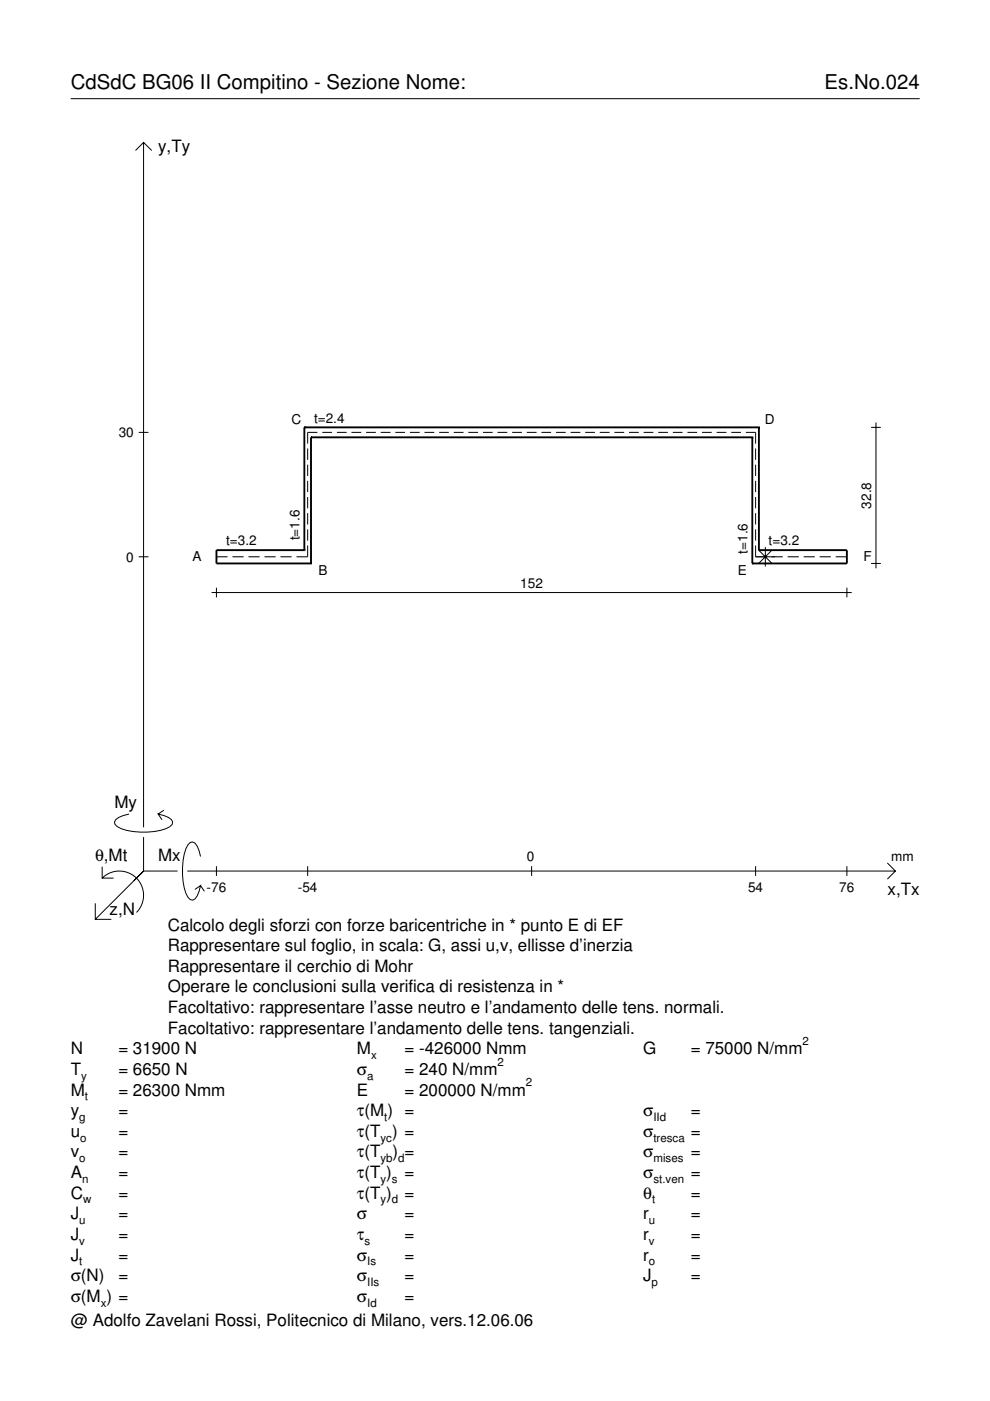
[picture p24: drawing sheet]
<svg xmlns="http://www.w3.org/2000/svg" width="210mm" height="297mm" viewBox="0 0 210 297" stroke-linecap="round" stroke-linejoin="round" font-family="sans-serif">
<defs><g id="words">
<g font-size="4.3">
<text x="15" y="18.9">CdSdC BG06 II Compitino - Sezione Nome:</text>
<text x="174.8" y="18.9">Es.No.024</text>
</g>
<g font-size="3.6">
<text x="33.5" y="32.3">y,Ty</text>
<text x="24.3" y="171.3">My</text>
<text x="20.1" y="182.6">θ,Mt</text>
<text x="33.5" y="182.6">Mx</text>
<text x="188.2" y="189.8">x,Tx</text>
<text x="23.2" y="193.9">z,N</text>
<text x="35.6" y="197.3">Calcolo degli sforzi con forze baricentriche in * punto E di EF</text>
<text x="35.6" y="201.7">Rappresentare sul foglio, in scala: G, assi u,v, ellisse d’inerzia</text>
<text x="35.6" y="206">Rappresentare il cerchio di Mohr</text>
<text x="35.6" y="210.4">Operare le conclusioni sulla verifica di resistenza in *</text>
<text x="35.6" y="214.8">Facoltativo: rappresentare l’asse neutro e l’andamento delle tens. normali.</text>
<text x="35.6" y="219.2">Facoltativo: rappresentare l’andamento delle tens. tangenziali.</text>
<text x="15" y="223.5">N</text>
<text x="15" y="227.9">T</text>
<text x="25.1" y="227.9">= 6650 N</text>
<text x="25.1" y="223.5">= 31900 N</text>
<text x="75.7" y="223.5">M</text>
<text x="75.7" y="227.9">σ</text>
<text x="85.8" y="223.5">= -426000 Nmm</text>
<text x="85.8" y="227.9">= 240 N/mm</text>
<text x="136.4" y="223.5">G</text>
<text x="146.5" y="223.5">= 75000 N/mm</text>
<text x="15" y="232.3">M</text>
<text x="25.1" y="232.3">= 26300 Nmm</text>
<text x="75.7" y="232.3">E</text>
<text x="85.8" y="232.3">= 200000 N/mm</text>
<text x="15" y="236.7">y</text>
<text x="25.1" y="236.7">=</text>
<text x="75.7" y="236.7">τ(M ) =</text>
<text x="136.4" y="236.7">σ</text>
<text x="146.5" y="236.7">=</text>
<text x="15" y="241">u</text>
<text x="15" y="245.4">v</text>
<text x="25.1" y="241">=</text>
<text x="25.1" y="245.4">=</text>
<text x="75.7" y="245.4">τ(T</text>
<text x="75.7" y="241">τ(T ) =</text>
<text x="83.3" y="245.4">) =</text>
<text x="136.4" y="241">σ</text>
<text x="136.4" y="245.4">σ</text>
<text x="146.5" y="241">=</text>
<text x="146.5" y="245.4">=</text>
<text x="15" y="249.8">A</text>
<text x="25.1" y="249.8">=</text>
<text x="75.7" y="249.8">τ(T )</text>
<text x="85.8" y="249.8">=</text>
<text x="136.4" y="249.8">σ</text>
<text x="146.5" y="249.8">=</text>
<text x="15" y="254.2">C</text>
<text x="25.1" y="254.2">=</text>
<text x="75.7" y="254.2">τ(T )</text>
<text x="85.8" y="254.2">=</text>
<text x="136.4" y="254.2">θ</text>
<text x="146.5" y="254.2">=</text>
<text x="15" y="258.5">J</text>
<text x="15" y="262.9">J</text>
<text x="25.1" y="258.5">=</text>
<text x="25.1" y="262.9">=</text>
<text x="75.7" y="258.5">σ</text>
<text x="75.7" y="262.9">τ</text>
<text x="85.8" y="258.5">=</text>
<text x="85.8" y="262.9">=</text>
<text x="136.4" y="258.5">r</text>
<text x="136.4" y="262.9">r</text>
<text x="146.5" y="258.5">=</text>
<text x="146.5" y="262.9">=</text>
<text x="15" y="267.3">J</text>
<text x="25.1" y="267.3">=</text>
<text x="75.7" y="267.3">σ</text>
<text x="85.8" y="267.3">=</text>
<text x="136.4" y="267.3">r</text>
<text x="146.5" y="267.3">=</text>
<text x="15" y="271.7">σ(N)</text>
<text x="25.1" y="271.7">=</text>
<text x="75.7" y="271.7">σ</text>
<text x="85.8" y="271.7">=</text>
<text x="136.4" y="271.7">J</text>
<text x="146.5" y="271.7">=</text>
<text x="15" y="276">σ(M ) =</text>
<text x="15" y="281.2">@ Adolfo Zavelani Rossi, Politecnico di Milano, vers.12.06.06</text>
<text x="75.7" y="276">σ</text>
<text x="85.8" y="276">=</text>
</g>
<g font-size="2.9">
<text x="61.8" y="89.9">C</text>
<text x="66.6" y="89.6">t=2.4</text>
<text x="162.2" y="89.9">D</text>
<text x="25.2" y="92.7">30</text>
<text x="184.7" y="107.8" transform="rotate(-90 184.7 107.8)">32.8</text>
<text x="26.8" y="119.1">0</text>
<text x="40.8" y="119">A</text>
<text x="47.9" y="115.6">t=3.2</text>
<text x="63.5" y="114.6" transform="rotate(-90 63.5 114.6)">t=1.6</text>
<text x="158.5" y="117.4" transform="rotate(-90 158.5 117.4)">t=1.6</text>
<text x="163" y="115.6">t=3.2</text>
<text x="183.1" y="119">F</text>
<text x="67.5" y="122">B</text>
<text x="110.3" y="124.6">152</text>
<text x="156.4" y="122">E</text>
<text x="111.7" y="182.6">0</text>
<text x="189" y="182.6">mm</text>
<text x="43.8" y="189.1">-76</text>
<text x="63.1" y="189.1">-54</text>
<text x="158.6" y="189.1">54</text>
<text x="178" y="189.1">76</text>
</g>
<g font-size="2.4">
<text x="170.2" y="221.5">2</text>
<text x="78.7" y="224.5">x</text>
<text x="105.5" y="225.9">2</text>
<text x="17.2" y="228.9">y</text>
<text x="18" y="233.3">t</text>
<text x="77.9" y="228.9">a</text>
<text x="111.5" y="230.3">2</text>
<text x="16.8" y="237.7">g</text>
<text x="81.5" y="237.7">t</text>
<text x="138.5" y="237.7">IId</text>
<text x="17" y="242">o</text>
<text x="80.7" y="242">yc</text>
<text x="138.5" y="242">tresca</text>
<text x="16.8" y="246.4">o</text>
<text x="17.4" y="250.8">n</text>
<text x="80.7" y="246.4">yb d</text>
<text x="80.7" y="250.8">y s</text>
<text x="138.5" y="246.4">mises</text>
<text x="138.5" y="250.8">st.ven</text>
<text x="17.6" y="255.2">w</text>
<text x="80.7" y="255.2">y d</text>
<text x="138.2" y="255.2">t</text>
<text x="16.8" y="259.5">u</text>
<text x="16.8" y="263.9">v</text>
<text x="77.3" y="263.9">s</text>
<text x="137.6" y="259.5">u</text>
<text x="137.6" y="263.9">v</text>
<text x="16.8" y="268.3">t</text>
<text x="77.9" y="268.3">Is</text>
<text x="137.6" y="268.3">o</text>
<text x="77.9" y="272.7">IIs</text>
<text x="138.2" y="272.7">p</text>
<text x="21.4" y="277">x</text>
<text x="77.9" y="277">Id</text>
</g>
</g></defs>
<g fill="none" stroke="#000" stroke-width=".21">
<path d="M15 20.9h180M28.7 31.9l1.7-1.7 1.8 1.7M30.4 30.2v145.2M29.4 91.7h2.1M65.2 95.1v2.4M65.2 98.5v2.4M67.3 91.7h-2.1v2.4M68.3 91.7h2.1M71.4 91.7h2.1M74.5 91.7h2.1M77.6 91.7h2.1M80.7 91.7h2.1"/>
<path d="M83.8 91.7h2.1M86.9 91.7h2.1M90 91.7h2.1M93.1 91.7h2.1M96.2 91.7h2.1M99.3 91.7h2.1M102.4 91.7h2.1M105.5 91.7h2.1M108.6 91.7h2.1M111.7 91.7h2.1M114.8 91.7h2M117.9 91.7h2"/>
<path d="M121 91.7h2M124.1 91.7h2M127.2 91.7h2M130.3 91.7h2M133.4 91.7h2M136.5 91.7h2M139.6 91.7h2M142.7 91.7h2M145.7 91.7h2.1M148.8 91.7h2.1M151.9 91.7h2.1M155 91.7h2.1"/>
<path d="M158.1 91.7h2.1v2.4M160.2 95.1v2.4M160.2 98.5v2.4M184.7 90.6h2.1M185.7 89.6v30.9M29.4 118.1h2.1M45.9 118.1h2.3M49.3 118.1h2.3M52.7 118.1h2.3M56.1 118.1h2.3M59.5 118.1h2.3M65.2 115.7v2.4h-2.3"/>
<path d="M65.2 102v2.3M65.2 105.4v2.4M65.2 108.8v2.4M65.2 112.2v2.4M160.2 115.7v2.4h5.8M160.2 102v2.3M160.2 105.4v2.4M160.2 108.8v2.4M160.2 112.2v2.4M160.8 116.6l2.9 2.9M162.3 116v4.1M163.7 116.6l-2.9 2.9"/>
<path d="M167 118.1h2.4M170.4 118.1h2.4M173.8 118.1h2.4M177.2 118.1h2.4M184.7 119.5h2.1M44.9 125.6h135.7M45.9 124.6v2.1M179.6 124.6v2.1M27.3 172.6a3.6 3.6 0 0 0-3 1.7l.1 .5a5.7 5.7 0 0 0 3.8 1.5 13.3 13.3 0 0 0 7.8-1l.5-.5 .1-.5a3.6 3.6 0 0 0-3.1-1.7l.8 1.2M30.4 177.5v7.2M34.7 171.8l-1.2 .8M20.2 191.5v3.4h3.4"/>
<path d="M21.7 186.2a5.1 5.1 0 0 1 7.2 0 5.1 5.1 0 0 1 0 7.3M21.7 183.8v2.4h2.4M30.4 184.7l-10.2 10.2M30.4 184.7l-2 2M30.4 184.7h7.2M39.7 184.7h150.1M42.5 181.6a3.6 3.6 0 0 0-1.7-3.1l-.5 .1a5.7 5.7 0 0 0-1.5 3.8 13.3 13.3 0 0 0 1 7.8l.5 .5 .5 .2a3.6 3.6 0 0 0 1.7-3.1l-1.2 .8M42.5 187.8l.8 1.2M45.9 183.7v2M65.2 183.7v2M112.7 183.7v2M160.2 183.7v2"/>
<path d="M179.6 183.7v2M188.1 183l1.7 1.7-1.7 1.7"/>
</g>
<g fill="none" stroke="#000" stroke-width=".4">
<path d="M64.5 90.6h.1M64.5 90.6v26M64.5 90.6h96.4M65.9 92.7h.1M65.9 92.7v26.8M65.9 92.7h93.6M159.5 92.7h.1M159.5 92.7v26.8M160.9 90.6h.1M160.9 90.6v26M64.5 116.6h.1M64.5 116.6h-18.6v2.9h20"/>
<path d="M65.9 119.5h.1M159.5 119.5h.1M160.9 116.6h.1M160.9 116.6h18.7v2.9h-20.1"/>
</g>
<use href="#words"/>
</svg>
